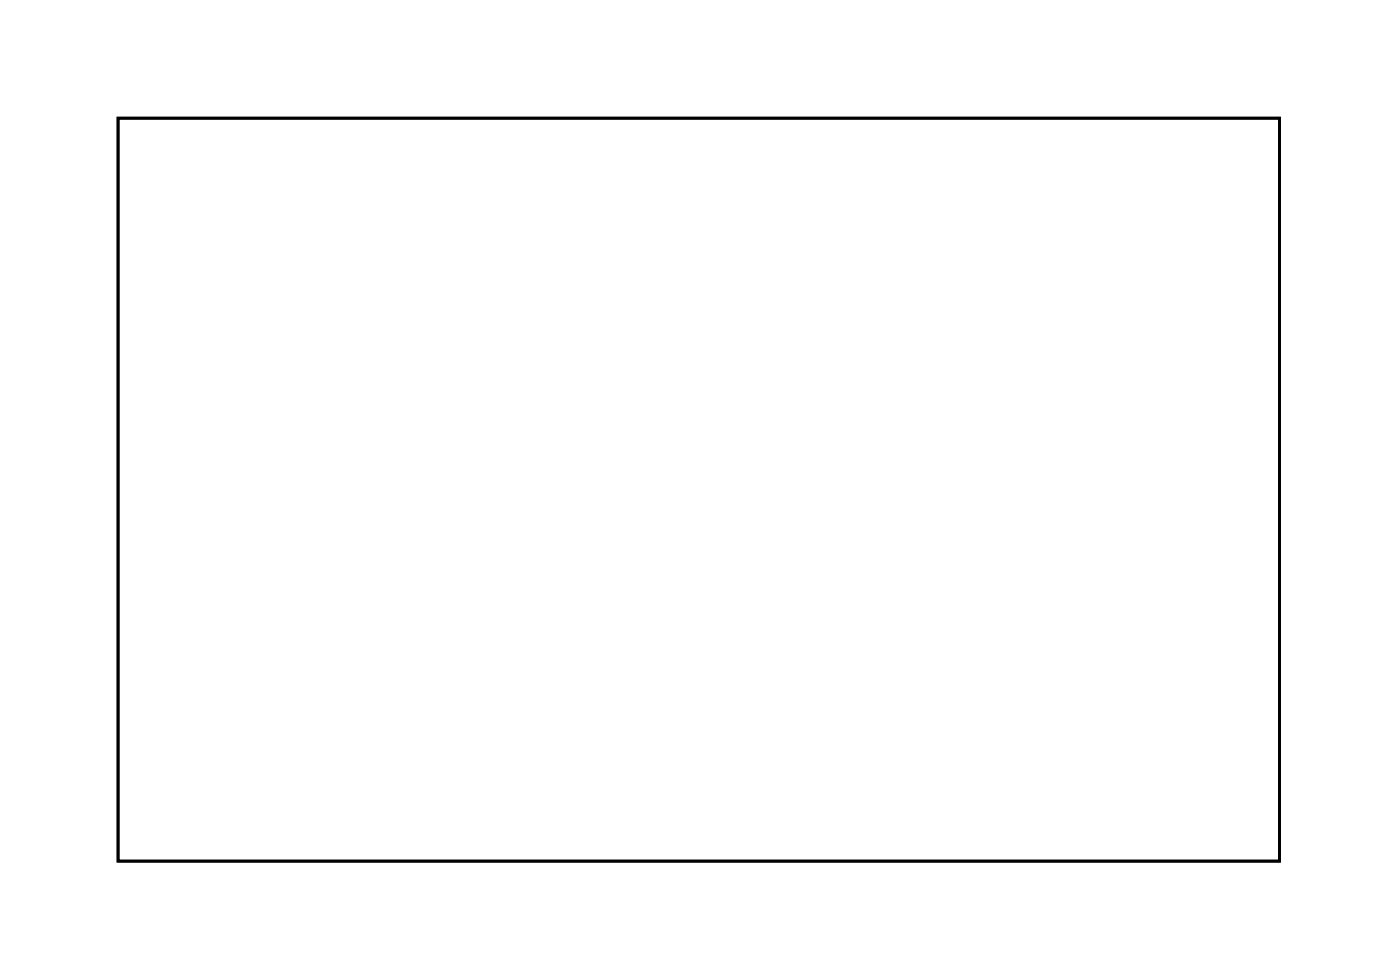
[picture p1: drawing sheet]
<svg xmlns="http://www.w3.org/2000/svg" width="102mm" height="71mm" viewBox="0 0 102 71" stroke-linecap="round" stroke-linejoin="round" font-family="sans-serif">
<path d="M8.6 8.6h84.3v53.8h-84.3z" fill="none" stroke="#000" stroke-width=".2"/>
<path d="M8.6 8.6h84.3v53.8h-84.3z" fill="none" stroke="#000" stroke-width=".07"/>
<circle cx="87.7" cy="59.6" r=".7" fill="#fff"/>
<circle cx="87.7" cy="59.6" r=".7" fill="none" stroke="#fff" stroke-width=".76" stroke-linecap="butt"/>
<circle cx="85.2" cy="59.6" r=".7" fill="#fff"/>
<circle cx="85.2" cy="59.6" r=".7" fill="none" stroke="#fff" stroke-width=".76" stroke-linecap="butt"/>
<circle cx="82.7" cy="59.6" r=".7" fill="#fff"/>
<circle cx="82.7" cy="59.6" r=".7" fill="none" stroke="#fff" stroke-width=".76" stroke-linecap="butt"/>
<circle cx="80.1" cy="59.6" r=".7" fill="#fff"/>
<circle cx="80.1" cy="59.6" r=".7" fill="none" stroke="#fff" stroke-width=".76" stroke-linecap="butt"/>
<circle cx="77.6" cy="59.6" r=".7" fill="#fff"/>
<circle cx="77.6" cy="59.6" r=".7" fill="none" stroke="#fff" stroke-width=".76" stroke-linecap="butt"/>
<circle cx="75" cy="59.6" r=".7" fill="#fff"/>
<circle cx="75" cy="59.6" r=".7" fill="none" stroke="#fff" stroke-width=".76" stroke-linecap="butt"/>
<circle cx="72.5" cy="59.6" r=".7" fill="#fff"/>
<circle cx="72.5" cy="59.6" r=".7" fill="none" stroke="#fff" stroke-width=".76" stroke-linecap="butt"/>
<circle cx="70" cy="59.6" r=".7" fill="#fff"/>
<circle cx="70" cy="59.6" r=".7" fill="none" stroke="#fff" stroke-width=".76" stroke-linecap="butt"/>
<circle cx="65.6" cy="59.6" r=".7" fill="#fff"/>
<circle cx="65.6" cy="59.6" r=".7" fill="none" stroke="#fff" stroke-width=".76" stroke-linecap="butt"/>
<circle cx="63.1" cy="59.6" r=".7" fill="#fff"/>
<circle cx="63.1" cy="59.6" r=".7" fill="none" stroke="#fff" stroke-width=".76" stroke-linecap="butt"/>
<circle cx="60.6" cy="59.6" r=".7" fill="#fff"/>
<circle cx="60.6" cy="59.6" r=".7" fill="none" stroke="#fff" stroke-width=".76" stroke-linecap="butt"/>
<circle cx="58" cy="59.6" r=".7" fill="#fff"/>
<circle cx="58" cy="59.6" r=".7" fill="none" stroke="#fff" stroke-width=".76" stroke-linecap="butt"/>
<circle cx="55.5" cy="59.6" r=".7" fill="#fff"/>
<circle cx="55.5" cy="59.6" r=".7" fill="none" stroke="#fff" stroke-width=".76" stroke-linecap="butt"/>
<circle cx="52.9" cy="59.6" r=".7" fill="#fff"/>
<circle cx="52.9" cy="59.6" r=".7" fill="none" stroke="#fff" stroke-width=".76" stroke-linecap="butt"/>
<circle cx="50.4" cy="59.6" r=".7" fill="#fff"/>
<circle cx="50.4" cy="59.6" r=".7" fill="none" stroke="#fff" stroke-width=".76" stroke-linecap="butt"/>
<circle cx="47.9" cy="59.6" r=".7" fill="#fff"/>
<circle cx="47.9" cy="59.6" r=".7" fill="none" stroke="#fff" stroke-width=".76" stroke-linecap="butt"/>
<circle cx="78.3" cy="11.4" r=".7" fill="#fff"/>
<circle cx="78.3" cy="11.4" r=".7" fill="none" stroke="#fff" stroke-width=".76" stroke-linecap="butt"/>
<circle cx="75.8" cy="11.4" r=".7" fill="#fff"/>
<circle cx="75.8" cy="11.4" r=".7" fill="none" stroke="#fff" stroke-width=".76" stroke-linecap="butt"/>
<circle cx="73.3" cy="11.4" r=".7" fill="#fff"/>
<circle cx="73.3" cy="11.4" r=".7" fill="none" stroke="#fff" stroke-width=".76" stroke-linecap="butt"/>
<circle cx="70.7" cy="11.4" r=".7" fill="#fff"/>
<circle cx="70.7" cy="11.4" r=".7" fill="none" stroke="#fff" stroke-width=".76" stroke-linecap="butt"/>
<circle cx="68.2" cy="11.4" r=".7" fill="#fff"/>
<circle cx="68.2" cy="11.4" r=".7" fill="none" stroke="#fff" stroke-width=".76" stroke-linecap="butt"/>
<circle cx="65.6" cy="11.4" r=".7" fill="#fff"/>
<circle cx="65.6" cy="11.4" r=".7" fill="none" stroke="#fff" stroke-width=".76" stroke-linecap="butt"/>
<circle cx="60.6" cy="11.4" r=".7" fill="#fff"/>
<circle cx="60.6" cy="11.4" r=".7" fill="none" stroke="#fff" stroke-width=".76" stroke-linecap="butt"/>
<circle cx="58" cy="11.4" r=".7" fill="#fff"/>
<circle cx="58" cy="11.4" r=".7" fill="none" stroke="#fff" stroke-width=".76" stroke-linecap="butt"/>
<circle cx="55.5" cy="11.4" r=".7" fill="#fff"/>
<circle cx="55.5" cy="11.4" r=".7" fill="none" stroke="#fff" stroke-width=".76" stroke-linecap="butt"/>
<circle cx="52.9" cy="11.4" r=".7" fill="#fff"/>
<circle cx="52.9" cy="11.4" r=".7" fill="none" stroke="#fff" stroke-width=".76" stroke-linecap="butt"/>
<circle cx="50.4" cy="11.4" r=".7" fill="#fff"/>
<circle cx="50.4" cy="11.4" r=".7" fill="none" stroke="#fff" stroke-width=".76" stroke-linecap="butt"/>
<circle cx="47.9" cy="11.4" r=".7" fill="#fff"/>
<circle cx="47.9" cy="11.4" r=".7" fill="none" stroke="#fff" stroke-width=".76" stroke-linecap="butt"/>
<circle cx="42.8" cy="59.6" r=".7" fill="#fff"/>
<circle cx="42.8" cy="59.6" r=".7" fill="none" stroke="#fff" stroke-width=".76" stroke-linecap="butt"/>
<circle cx="40.2" cy="59.6" r=".7" fill="#fff"/>
<circle cx="40.2" cy="59.6" r=".7" fill="none" stroke="#fff" stroke-width=".76" stroke-linecap="butt"/>
<circle cx="37.7" cy="59.6" r=".7" fill="#fff"/>
<circle cx="37.7" cy="59.6" r=".7" fill="none" stroke="#fff" stroke-width=".76" stroke-linecap="butt"/>
<circle cx="35.2" cy="59.6" r=".7" fill="#fff"/>
<circle cx="35.2" cy="59.6" r=".7" fill="none" stroke="#fff" stroke-width=".76" stroke-linecap="butt"/>
<circle cx="32.6" cy="59.6" r=".7" fill="#fff"/>
<circle cx="32.6" cy="59.6" r=".7" fill="none" stroke="#fff" stroke-width=".76" stroke-linecap="butt"/>
<circle cx="30.1" cy="59.6" r=".7" fill="#fff"/>
<circle cx="30.1" cy="59.6" r=".7" fill="none" stroke="#fff" stroke-width=".76" stroke-linecap="butt"/>
<circle cx="27.5" cy="59.6" r=".7" fill="#fff"/>
<circle cx="27.5" cy="59.6" r=".7" fill="none" stroke="#fff" stroke-width=".76" stroke-linecap="butt"/>
<circle cx="25" cy="59.6" r=".7" fill="#fff"/>
<circle cx="25" cy="59.6" r=".7" fill="none" stroke="#fff" stroke-width=".76" stroke-linecap="butt"/>
<circle cx="45.3" cy="11.4" r=".7" fill="#fff"/>
<circle cx="45.3" cy="11.4" r=".7" fill="none" stroke="#fff" stroke-width=".76" stroke-linecap="butt"/>
<circle cx="42.8" cy="11.4" r=".7" fill="#fff"/>
<circle cx="42.8" cy="11.4" r=".7" fill="none" stroke="#fff" stroke-width=".76" stroke-linecap="butt"/>
<circle cx="37.7" cy="11.4" r=".7" fill="#fff"/>
<circle cx="37.7" cy="11.4" r=".7" fill="none" stroke="#fff" stroke-width=".76" stroke-linecap="butt"/>
<circle cx="35.2" cy="11.4" r=".7" fill="#fff"/>
<circle cx="35.2" cy="11.4" r=".7" fill="none" stroke="#fff" stroke-width=".76" stroke-linecap="butt"/>
<circle cx="32.6" cy="11.4" r=".7" fill="#fff"/>
<circle cx="32.6" cy="11.4" r=".7" fill="none" stroke="#fff" stroke-width=".76" stroke-linecap="butt"/>
<circle cx="30.1" cy="11.4" r=".7" fill="#fff"/>
<circle cx="30.1" cy="11.4" r=".7" fill="none" stroke="#fff" stroke-width=".76" stroke-linecap="butt"/>
<circle cx="27.5" cy="11.4" r=".7" fill="#fff"/>
<circle cx="27.5" cy="11.4" r=".7" fill="none" stroke="#fff" stroke-width=".76" stroke-linecap="butt"/>
<circle cx="25" cy="11.4" r=".7" fill="#fff"/>
<circle cx="25" cy="11.4" r=".7" fill="none" stroke="#fff" stroke-width=".76" stroke-linecap="butt"/>
<circle cx="22.5" cy="11.4" r=".7" fill="#fff"/>
<circle cx="22.5" cy="11.4" r=".7" fill="none" stroke="#fff" stroke-width=".76" stroke-linecap="butt"/>
<circle cx="19.9" cy="11.4" r=".7" fill="#fff"/>
<circle cx="19.9" cy="11.4" r=".7" fill="none" stroke="#fff" stroke-width=".76" stroke-linecap="butt"/>
<circle cx="17.4" cy="59.6" r=".7" fill="#fff"/>
<circle cx="17.4" cy="59.6" r=".7" fill="none" stroke="#fff" stroke-width=".76" stroke-linecap="butt"/>
<circle cx="14.8" cy="59.6" r=".7" fill="#fff"/>
<circle cx="14.8" cy="59.6" r=".7" fill="none" stroke="#fff" stroke-width=".76" stroke-linecap="butt"/>
<circle cx="17.4" cy="57.1" r=".7" fill="#fff"/>
<circle cx="17.4" cy="57.1" r=".7" fill="none" stroke="#fff" stroke-width=".76" stroke-linecap="butt"/>
<circle cx="14.8" cy="57.1" r=".7" fill="#fff"/>
<circle cx="14.8" cy="57.1" r=".7" fill="none" stroke="#fff" stroke-width=".76" stroke-linecap="butt"/>
<circle cx="17.4" cy="54.5" r=".7" fill="#fff"/>
<circle cx="17.4" cy="54.5" r=".7" fill="none" stroke="#fff" stroke-width=".76" stroke-linecap="butt"/>
<circle cx="14.8" cy="54.5" r=".7" fill="#fff"/>
<circle cx="14.8" cy="54.5" r=".7" fill="none" stroke="#fff" stroke-width=".76" stroke-linecap="butt"/>
<circle cx="17.4" cy="52" r=".7" fill="#fff"/>
<circle cx="17.4" cy="52" r=".7" fill="none" stroke="#fff" stroke-width=".76" stroke-linecap="butt"/>
<circle cx="14.8" cy="52" r=".7" fill="#fff"/>
<circle cx="14.8" cy="52" r=".7" fill="none" stroke="#fff" stroke-width=".76" stroke-linecap="butt"/>
<circle cx="17.4" cy="49.5" r=".7" fill="#fff"/>
<circle cx="17.4" cy="49.5" r=".7" fill="none" stroke="#fff" stroke-width=".76" stroke-linecap="butt"/>
<circle cx="14.8" cy="49.5" r=".7" fill="#fff"/>
<circle cx="14.8" cy="49.5" r=".7" fill="none" stroke="#fff" stroke-width=".76" stroke-linecap="butt"/>
<circle cx="17.4" cy="46.9" r=".7" fill="#fff"/>
<circle cx="17.4" cy="46.9" r=".7" fill="none" stroke="#fff" stroke-width=".76" stroke-linecap="butt"/>
<circle cx="14.8" cy="46.9" r=".7" fill="#fff"/>
<circle cx="14.8" cy="46.9" r=".7" fill="none" stroke="#fff" stroke-width=".76" stroke-linecap="butt"/>
<circle cx="17.4" cy="44.4" r=".7" fill="#fff"/>
<circle cx="17.4" cy="44.4" r=".7" fill="none" stroke="#fff" stroke-width=".76" stroke-linecap="butt"/>
<circle cx="14.8" cy="44.4" r=".7" fill="#fff"/>
<circle cx="14.8" cy="44.4" r=".7" fill="none" stroke="#fff" stroke-width=".76" stroke-linecap="butt"/>
<circle cx="17.4" cy="41.8" r=".7" fill="#fff"/>
<circle cx="17.4" cy="41.8" r=".7" fill="none" stroke="#fff" stroke-width=".76" stroke-linecap="butt"/>
<circle cx="14.8" cy="41.8" r=".7" fill="#fff"/>
<circle cx="14.8" cy="41.8" r=".7" fill="none" stroke="#fff" stroke-width=".76" stroke-linecap="butt"/>
<circle cx="17.4" cy="39.3" r=".7" fill="#fff"/>
<circle cx="17.4" cy="39.3" r=".7" fill="none" stroke="#fff" stroke-width=".76" stroke-linecap="butt"/>
<circle cx="14.8" cy="39.3" r=".7" fill="#fff"/>
<circle cx="14.8" cy="39.3" r=".7" fill="none" stroke="#fff" stroke-width=".76" stroke-linecap="butt"/>
<circle cx="17.4" cy="36.8" r=".7" fill="#fff"/>
<circle cx="17.4" cy="36.8" r=".7" fill="none" stroke="#fff" stroke-width=".76" stroke-linecap="butt"/>
<circle cx="14.8" cy="36.8" r=".7" fill="#fff"/>
<circle cx="14.8" cy="36.8" r=".7" fill="none" stroke="#fff" stroke-width=".76" stroke-linecap="butt"/>
<circle cx="17.4" cy="34.2" r=".7" fill="#fff"/>
<circle cx="17.4" cy="34.2" r=".7" fill="none" stroke="#fff" stroke-width=".76" stroke-linecap="butt"/>
<circle cx="14.8" cy="34.2" r=".7" fill="#fff"/>
<circle cx="14.8" cy="34.2" r=".7" fill="none" stroke="#fff" stroke-width=".76" stroke-linecap="butt"/>
<circle cx="17.4" cy="31.7" r=".7" fill="#fff"/>
<circle cx="17.4" cy="31.7" r=".7" fill="none" stroke="#fff" stroke-width=".76" stroke-linecap="butt"/>
<circle cx="14.8" cy="31.7" r=".7" fill="#fff"/>
<circle cx="14.8" cy="31.7" r=".7" fill="none" stroke="#fff" stroke-width=".76" stroke-linecap="butt"/>
<circle cx="17.4" cy="29.1" r=".7" fill="#fff"/>
<circle cx="17.4" cy="29.1" r=".7" fill="none" stroke="#fff" stroke-width=".76" stroke-linecap="butt"/>
<circle cx="14.8" cy="29.1" r=".7" fill="#fff"/>
<circle cx="14.8" cy="29.1" r=".7" fill="none" stroke="#fff" stroke-width=".76" stroke-linecap="butt"/>
<circle cx="17.4" cy="26.6" r=".7" fill="#fff"/>
<circle cx="17.4" cy="26.6" r=".7" fill="none" stroke="#fff" stroke-width=".76" stroke-linecap="butt"/>
<circle cx="14.8" cy="26.6" r=".7" fill="#fff"/>
<circle cx="14.8" cy="26.6" r=".7" fill="none" stroke="#fff" stroke-width=".76" stroke-linecap="butt"/>
<circle cx="17.4" cy="24.1" r=".7" fill="#fff"/>
<circle cx="17.4" cy="24.1" r=".7" fill="none" stroke="#fff" stroke-width=".76" stroke-linecap="butt"/>
<circle cx="14.8" cy="24.1" r=".7" fill="#fff"/>
<circle cx="14.8" cy="24.1" r=".7" fill="none" stroke="#fff" stroke-width=".76" stroke-linecap="butt"/>
<circle cx="17.4" cy="21.5" r=".7" fill="#fff"/>
<circle cx="17.4" cy="21.5" r=".7" fill="none" stroke="#fff" stroke-width=".76" stroke-linecap="butt"/>
<circle cx="14.8" cy="21.5" r=".7" fill="#fff"/>
<circle cx="14.8" cy="21.5" r=".7" fill="none" stroke="#fff" stroke-width=".76" stroke-linecap="butt"/>
<circle cx="17.4" cy="19" r=".7" fill="#fff"/>
<circle cx="17.4" cy="19" r=".7" fill="none" stroke="#fff" stroke-width=".76" stroke-linecap="butt"/>
<circle cx="14.8" cy="19" r=".7" fill="#fff"/>
<circle cx="14.8" cy="19" r=".7" fill="none" stroke="#fff" stroke-width=".76" stroke-linecap="butt"/>
<circle cx="17.4" cy="16.4" r=".7" fill="#fff"/>
<circle cx="17.4" cy="16.4" r=".7" fill="none" stroke="#fff" stroke-width=".76" stroke-linecap="butt"/>
<circle cx="14.8" cy="16.4" r=".7" fill="#fff"/>
<circle cx="14.8" cy="16.4" r=".7" fill="none" stroke="#fff" stroke-width=".76" stroke-linecap="butt"/>
<circle cx="10.8" cy="51.4" r=".75" fill="#fff"/>
<circle cx="10.8" cy="51.4" r=".75" fill="none" stroke="#fff" stroke-width=".76" stroke-linecap="butt"/>
<circle cx="10.8" cy="53.9" r=".75" fill="#fff"/>
<circle cx="10.8" cy="53.9" r=".75" fill="none" stroke="#fff" stroke-width=".76" stroke-linecap="butt"/>
<circle cx="10.8" cy="56.4" r=".75" fill="#fff"/>
<circle cx="10.8" cy="56.4" r=".75" fill="none" stroke="#fff" stroke-width=".76" stroke-linecap="butt"/>
<circle cx="20.8" cy="19.4" r=".75" fill="#fff"/>
<circle cx="20.8" cy="19.4" r=".75" fill="none" stroke="#fff" stroke-width=".76" stroke-linecap="butt"/>
<circle cx="20.8" cy="21.9" r=".75" fill="#fff"/>
<circle cx="20.8" cy="21.9" r=".75" fill="none" stroke="#fff" stroke-width=".76" stroke-linecap="butt"/>
<circle cx="20.8" cy="24.4" r=".75" fill="#fff"/>
<circle cx="20.8" cy="24.4" r=".75" fill="none" stroke="#fff" stroke-width=".76" stroke-linecap="butt"/>
<circle cx="20.8" cy="27.4" r=".75" fill="#fff"/>
<circle cx="20.8" cy="27.4" r=".75" fill="none" stroke="#fff" stroke-width=".76" stroke-linecap="butt"/>
<circle cx="20.8" cy="29.9" r=".75" fill="#fff"/>
<circle cx="20.8" cy="29.9" r=".75" fill="none" stroke="#fff" stroke-width=".76" stroke-linecap="butt"/>
<circle cx="20.8" cy="32.4" r=".75" fill="#fff"/>
<circle cx="20.8" cy="32.4" r=".75" fill="none" stroke="#fff" stroke-width=".76" stroke-linecap="butt"/>
<circle cx="10.8" cy="27.4" r=".75" fill="#fff"/>
<circle cx="10.8" cy="27.4" r=".75" fill="none" stroke="#fff" stroke-width=".76" stroke-linecap="butt"/>
<circle cx="10.8" cy="29.9" r=".75" fill="#fff"/>
<circle cx="10.8" cy="29.9" r=".75" fill="none" stroke="#fff" stroke-width=".76" stroke-linecap="butt"/>
<circle cx="10.8" cy="32.4" r=".75" fill="#fff"/>
<circle cx="10.8" cy="32.4" r=".75" fill="none" stroke="#fff" stroke-width=".76" stroke-linecap="butt"/>
<circle cx="10.8" cy="35.4" r=".75" fill="#fff"/>
<circle cx="10.8" cy="35.4" r=".75" fill="none" stroke="#fff" stroke-width=".76" stroke-linecap="butt"/>
<circle cx="10.8" cy="37.9" r=".75" fill="#fff"/>
<circle cx="10.8" cy="37.9" r=".75" fill="none" stroke="#fff" stroke-width=".76" stroke-linecap="butt"/>
<circle cx="10.8" cy="40.4" r=".75" fill="#fff"/>
<circle cx="10.8" cy="40.4" r=".75" fill="none" stroke="#fff" stroke-width=".76" stroke-linecap="butt"/>
<circle cx="10.8" cy="19.4" r=".75" fill="#fff"/>
<circle cx="10.8" cy="19.4" r=".75" fill="none" stroke="#fff" stroke-width=".76" stroke-linecap="butt"/>
<circle cx="10.8" cy="21.9" r=".75" fill="#fff"/>
<circle cx="10.8" cy="21.9" r=".75" fill="none" stroke="#fff" stroke-width=".76" stroke-linecap="butt"/>
<circle cx="10.8" cy="24.4" r=".75" fill="#fff"/>
<circle cx="10.8" cy="24.4" r=".75" fill="none" stroke="#fff" stroke-width=".76" stroke-linecap="butt"/>
<circle cx="20.8" cy="51.4" r=".75" fill="#fff"/>
<circle cx="20.8" cy="51.4" r=".75" fill="none" stroke="#fff" stroke-width=".76" stroke-linecap="butt"/>
<circle cx="20.8" cy="53.9" r=".75" fill="#fff"/>
<circle cx="20.8" cy="53.9" r=".75" fill="none" stroke="#fff" stroke-width=".76" stroke-linecap="butt"/>
<circle cx="20.8" cy="56.4" r=".75" fill="#fff"/>
<circle cx="20.8" cy="56.4" r=".75" fill="none" stroke="#fff" stroke-width=".76" stroke-linecap="butt"/>
<circle cx="10.8" cy="43.4" r=".75" fill="#fff"/>
<circle cx="10.8" cy="43.4" r=".75" fill="none" stroke="#fff" stroke-width=".76" stroke-linecap="butt"/>
<circle cx="10.8" cy="45.9" r=".75" fill="#fff"/>
<circle cx="10.8" cy="45.9" r=".75" fill="none" stroke="#fff" stroke-width=".76" stroke-linecap="butt"/>
<circle cx="10.8" cy="48.4" r=".75" fill="#fff"/>
<circle cx="10.8" cy="48.4" r=".75" fill="none" stroke="#fff" stroke-width=".76" stroke-linecap="butt"/>
<circle cx="20.8" cy="35.4" r=".75" fill="#fff"/>
<circle cx="20.8" cy="35.4" r=".75" fill="none" stroke="#fff" stroke-width=".76" stroke-linecap="butt"/>
<circle cx="20.8" cy="37.9" r=".75" fill="#fff"/>
<circle cx="20.8" cy="37.9" r=".75" fill="none" stroke="#fff" stroke-width=".76" stroke-linecap="butt"/>
<circle cx="20.8" cy="40.4" r=".75" fill="#fff"/>
<circle cx="20.8" cy="40.4" r=".75" fill="none" stroke="#fff" stroke-width=".76" stroke-linecap="butt"/>
<circle cx="20.8" cy="43.4" r=".75" fill="#fff"/>
<circle cx="20.8" cy="43.4" r=".75" fill="none" stroke="#fff" stroke-width=".76" stroke-linecap="butt"/>
<circle cx="20.8" cy="45.9" r=".75" fill="#fff"/>
<circle cx="20.8" cy="45.9" r=".75" fill="none" stroke="#fff" stroke-width=".76" stroke-linecap="butt"/>
<circle cx="20.8" cy="48.4" r=".75" fill="#fff"/>
<circle cx="20.8" cy="48.4" r=".75" fill="none" stroke="#fff" stroke-width=".76" stroke-linecap="butt"/>
<circle cx="24.8" cy="51.4" r=".75" fill="#fff"/>
<circle cx="24.8" cy="51.4" r=".75" fill="none" stroke="#fff" stroke-width=".76" stroke-linecap="butt"/>
<circle cx="24.8" cy="43.4" r=".75" fill="#fff"/>
<circle cx="24.8" cy="43.4" r=".75" fill="none" stroke="#fff" stroke-width=".76" stroke-linecap="butt"/>
<circle cx="24.8" cy="35.4" r=".75" fill="#fff"/>
<circle cx="24.8" cy="35.4" r=".75" fill="none" stroke="#fff" stroke-width=".76" stroke-linecap="butt"/>
<circle cx="24.8" cy="27.4" r=".75" fill="#fff"/>
<circle cx="24.8" cy="27.4" r=".75" fill="none" stroke="#fff" stroke-width=".76" stroke-linecap="butt"/>
<circle cx="11" cy="14.1" r=".75" fill="#fff"/>
<circle cx="11" cy="14.1" r=".75" fill="none" stroke="#fff" stroke-width=".76" stroke-linecap="butt"/>
<circle cx="11" cy="11.6" r=".75" fill="#fff"/>
<circle cx="11" cy="11.6" r=".75" fill="none" stroke="#fff" stroke-width=".76" stroke-linecap="butt"/>
<circle cx="10.8" cy="59.4" r=".75" fill="#fff"/>
<circle cx="10.8" cy="59.4" r=".75" fill="none" stroke="#fff" stroke-width=".76" stroke-linecap="butt"/>
<circle cx="20.8" cy="59.4" r=".75" fill="#fff"/>
<circle cx="20.8" cy="59.4" r=".75" fill="none" stroke="#fff" stroke-width=".76" stroke-linecap="butt"/>
<circle cx="30.8" cy="53.4" r=".75" fill="#fff"/>
<circle cx="30.8" cy="53.4" r=".75" fill="none" stroke="#fff" stroke-width=".76" stroke-linecap="butt"/>
<circle cx="44.8" cy="15.4" r=".75" fill="#fff"/>
<circle cx="44.8" cy="15.4" r=".75" fill="none" stroke="#fff" stroke-width=".76" stroke-linecap="butt"/>
<circle cx="42.3" cy="15.4" r=".75" fill="#fff"/>
<circle cx="42.3" cy="15.4" r=".75" fill="none" stroke="#fff" stroke-width=".76" stroke-linecap="butt"/>
<circle cx="87.8" cy="55.4" r=".75" fill="#fff"/>
<circle cx="87.8" cy="55.4" r=".75" fill="none" stroke="#fff" stroke-width=".76" stroke-linecap="butt"/>
<circle cx="85.3" cy="55.4" r=".75" fill="#fff"/>
<circle cx="85.3" cy="55.4" r=".75" fill="none" stroke="#fff" stroke-width=".76" stroke-linecap="butt"/>
<circle cx="65.8" cy="55.4" r=".75" fill="#fff"/>
<circle cx="65.8" cy="55.4" r=".75" fill="none" stroke="#fff" stroke-width=".76" stroke-linecap="butt"/>
<circle cx="63.3" cy="55.4" r=".75" fill="#fff"/>
<circle cx="63.3" cy="55.4" r=".75" fill="none" stroke="#fff" stroke-width=".76" stroke-linecap="butt"/>
<circle cx="37.8" cy="51.4" r=".75" fill="#fff"/>
<circle cx="37.8" cy="51.4" r=".75" fill="none" stroke="#fff" stroke-width=".76" stroke-linecap="butt"/>
<circle cx="35.3" cy="51.4" r=".75" fill="#fff"/>
<circle cx="35.3" cy="51.4" r=".75" fill="none" stroke="#fff" stroke-width=".76" stroke-linecap="butt"/>
<circle cx="42.8" cy="55.4" r=".75" fill="#fff"/>
<circle cx="42.8" cy="55.4" r=".75" fill="none" stroke="#fff" stroke-width=".76" stroke-linecap="butt"/>
<circle cx="40.3" cy="55.4" r=".75" fill="#fff"/>
<circle cx="40.3" cy="55.4" r=".75" fill="none" stroke="#fff" stroke-width=".76" stroke-linecap="butt"/>
<circle cx="38.3" cy="15.4" r=".75" fill="#fff"/>
<circle cx="38.3" cy="15.4" r=".75" fill="none" stroke="#fff" stroke-width=".76" stroke-linecap="butt"/>
<circle cx="35.8" cy="15.4" r=".75" fill="#fff"/>
<circle cx="35.8" cy="15.4" r=".75" fill="none" stroke="#fff" stroke-width=".76" stroke-linecap="butt"/>
<circle cx="33.3" cy="15.4" r=".75" fill="#fff"/>
<circle cx="33.3" cy="15.4" r=".75" fill="none" stroke="#fff" stroke-width=".76" stroke-linecap="butt"/>
<circle cx="30.8" cy="15.4" r=".75" fill="#fff"/>
<circle cx="30.8" cy="15.4" r=".75" fill="none" stroke="#fff" stroke-width=".76" stroke-linecap="butt"/>
<circle cx="28.3" cy="15.4" r=".75" fill="#fff"/>
<circle cx="28.3" cy="15.4" r=".75" fill="none" stroke="#fff" stroke-width=".76" stroke-linecap="butt"/>
<circle cx="25.8" cy="15.4" r=".75" fill="#fff"/>
<circle cx="25.8" cy="15.4" r=".75" fill="none" stroke="#fff" stroke-width=".76" stroke-linecap="butt"/>
<circle cx="60.3" cy="15.4" r=".75" fill="#fff"/>
<circle cx="60.3" cy="15.4" r=".75" fill="none" stroke="#fff" stroke-width=".76" stroke-linecap="butt"/>
<circle cx="57.8" cy="15.4" r=".75" fill="#fff"/>
<circle cx="57.8" cy="15.4" r=".75" fill="none" stroke="#fff" stroke-width=".76" stroke-linecap="butt"/>
<circle cx="55.3" cy="15.4" r=".75" fill="#fff"/>
<circle cx="55.3" cy="15.4" r=".75" fill="none" stroke="#fff" stroke-width=".76" stroke-linecap="butt"/>
<circle cx="52.8" cy="15.4" r=".75" fill="#fff"/>
<circle cx="52.8" cy="15.4" r=".75" fill="none" stroke="#fff" stroke-width=".76" stroke-linecap="butt"/>
<circle cx="50.3" cy="15.4" r=".75" fill="#fff"/>
<circle cx="50.3" cy="15.4" r=".75" fill="none" stroke="#fff" stroke-width=".76" stroke-linecap="butt"/>
<circle cx="47.8" cy="15.4" r=".75" fill="#fff"/>
<circle cx="47.8" cy="15.4" r=".75" fill="none" stroke="#fff" stroke-width=".76" stroke-linecap="butt"/>
<circle cx="78.3" cy="15.4" r=".75" fill="#fff"/>
<circle cx="78.3" cy="15.4" r=".75" fill="none" stroke="#fff" stroke-width=".76" stroke-linecap="butt"/>
<circle cx="75.8" cy="15.4" r=".75" fill="#fff"/>
<circle cx="75.8" cy="15.4" r=".75" fill="none" stroke="#fff" stroke-width=".76" stroke-linecap="butt"/>
<circle cx="73.3" cy="15.4" r=".75" fill="#fff"/>
<circle cx="73.3" cy="15.4" r=".75" fill="none" stroke="#fff" stroke-width=".76" stroke-linecap="butt"/>
<circle cx="70.8" cy="15.4" r=".75" fill="#fff"/>
<circle cx="70.8" cy="15.4" r=".75" fill="none" stroke="#fff" stroke-width=".76" stroke-linecap="butt"/>
<circle cx="68.3" cy="15.4" r=".75" fill="#fff"/>
<circle cx="68.3" cy="15.4" r=".75" fill="none" stroke="#fff" stroke-width=".76" stroke-linecap="butt"/>
<circle cx="65.8" cy="15.4" r=".75" fill="#fff"/>
<circle cx="65.8" cy="15.4" r=".75" fill="none" stroke="#fff" stroke-width=".76" stroke-linecap="butt"/>
<circle cx="82.3" cy="55.4" r=".75" fill="#fff"/>
<circle cx="82.3" cy="55.4" r=".75" fill="none" stroke="#fff" stroke-width=".76" stroke-linecap="butt"/>
<circle cx="79.8" cy="55.4" r=".75" fill="#fff"/>
<circle cx="79.8" cy="55.4" r=".75" fill="none" stroke="#fff" stroke-width=".76" stroke-linecap="butt"/>
<circle cx="77.3" cy="55.4" r=".75" fill="#fff"/>
<circle cx="77.3" cy="55.4" r=".75" fill="none" stroke="#fff" stroke-width=".76" stroke-linecap="butt"/>
<circle cx="74.8" cy="55.4" r=".75" fill="#fff"/>
<circle cx="74.8" cy="55.4" r=".75" fill="none" stroke="#fff" stroke-width=".76" stroke-linecap="butt"/>
<circle cx="72.3" cy="55.4" r=".75" fill="#fff"/>
<circle cx="72.3" cy="55.4" r=".75" fill="none" stroke="#fff" stroke-width=".76" stroke-linecap="butt"/>
<circle cx="69.8" cy="55.4" r=".75" fill="#fff"/>
<circle cx="69.8" cy="55.4" r=".75" fill="none" stroke="#fff" stroke-width=".76" stroke-linecap="butt"/>
<circle cx="60.3" cy="55.4" r=".75" fill="#fff"/>
<circle cx="60.3" cy="55.4" r=".75" fill="none" stroke="#fff" stroke-width=".76" stroke-linecap="butt"/>
<circle cx="57.8" cy="55.4" r=".75" fill="#fff"/>
<circle cx="57.8" cy="55.4" r=".75" fill="none" stroke="#fff" stroke-width=".76" stroke-linecap="butt"/>
<circle cx="55.3" cy="55.4" r=".75" fill="#fff"/>
<circle cx="55.3" cy="55.4" r=".75" fill="none" stroke="#fff" stroke-width=".76" stroke-linecap="butt"/>
<circle cx="52.8" cy="55.4" r=".75" fill="#fff"/>
<circle cx="52.8" cy="55.4" r=".75" fill="none" stroke="#fff" stroke-width=".76" stroke-linecap="butt"/>
<circle cx="50.3" cy="55.4" r=".75" fill="#fff"/>
<circle cx="50.3" cy="55.4" r=".75" fill="none" stroke="#fff" stroke-width=".76" stroke-linecap="butt"/>
<circle cx="47.8" cy="55.4" r=".75" fill="#fff"/>
<circle cx="47.8" cy="55.4" r=".75" fill="none" stroke="#fff" stroke-width=".76" stroke-linecap="butt"/>
<circle cx="31.4" cy="56.4" r=".75" fill="#fff"/>
<circle cx="31.4" cy="56.4" r=".75" fill="none" stroke="#fff" stroke-width=".76" stroke-linecap="butt"/>
<circle cx="28.9" cy="56.4" r=".75" fill="#fff"/>
<circle cx="28.9" cy="56.4" r=".75" fill="none" stroke="#fff" stroke-width=".76" stroke-linecap="butt"/>
<circle cx="26.3" cy="56.4" r=".75" fill="#fff"/>
<circle cx="26.3" cy="56.4" r=".75" fill="none" stroke="#fff" stroke-width=".76" stroke-linecap="butt"/>
<circle cx="23.8" cy="56.4" r=".75" fill="#fff"/>
<circle cx="23.8" cy="56.4" r=".75" fill="none" stroke="#fff" stroke-width=".76" stroke-linecap="butt"/>
<circle cx="89.4" cy="44.4" r=".75" fill="#fff"/>
<circle cx="89.4" cy="44.4" r=".75" fill="none" stroke="#fff" stroke-width=".76" stroke-linecap="butt"/>
<circle cx="86.9" cy="44.4" r=".75" fill="#fff"/>
<circle cx="86.9" cy="44.4" r=".75" fill="none" stroke="#fff" stroke-width=".76" stroke-linecap="butt"/>
<circle cx="84.3" cy="44.4" r=".75" fill="#fff"/>
<circle cx="84.3" cy="44.4" r=".75" fill="none" stroke="#fff" stroke-width=".76" stroke-linecap="butt"/>
<circle cx="81.8" cy="44.4" r=".75" fill="#fff"/>
<circle cx="81.8" cy="44.4" r=".75" fill="none" stroke="#fff" stroke-width=".76" stroke-linecap="butt"/>
<circle cx="79.2" cy="44.4" r=".75" fill="#fff"/>
<circle cx="79.2" cy="44.4" r=".75" fill="none" stroke="#fff" stroke-width=".76" stroke-linecap="butt"/>
<circle cx="76.7" cy="44.4" r=".75" fill="#fff"/>
<circle cx="76.7" cy="44.4" r=".75" fill="none" stroke="#fff" stroke-width=".76" stroke-linecap="butt"/>
<circle cx="74.2" cy="44.4" r=".75" fill="#fff"/>
<circle cx="74.2" cy="44.4" r=".75" fill="none" stroke="#fff" stroke-width=".76" stroke-linecap="butt"/>
<circle cx="71.6" cy="44.4" r=".75" fill="#fff"/>
<circle cx="71.6" cy="44.4" r=".75" fill="none" stroke="#fff" stroke-width=".76" stroke-linecap="butt"/>
<circle cx="89.4" cy="40.4" r=".75" fill="#fff"/>
<circle cx="89.4" cy="40.4" r=".75" fill="none" stroke="#fff" stroke-width=".76" stroke-linecap="butt"/>
<circle cx="86.9" cy="40.4" r=".75" fill="#fff"/>
<circle cx="86.9" cy="40.4" r=".75" fill="none" stroke="#fff" stroke-width=".76" stroke-linecap="butt"/>
<circle cx="84.3" cy="40.4" r=".75" fill="#fff"/>
<circle cx="84.3" cy="40.4" r=".75" fill="none" stroke="#fff" stroke-width=".76" stroke-linecap="butt"/>
<circle cx="81.8" cy="40.4" r=".75" fill="#fff"/>
<circle cx="81.8" cy="40.4" r=".75" fill="none" stroke="#fff" stroke-width=".76" stroke-linecap="butt"/>
<circle cx="79.2" cy="40.4" r=".75" fill="#fff"/>
<circle cx="79.2" cy="40.4" r=".75" fill="none" stroke="#fff" stroke-width=".76" stroke-linecap="butt"/>
<circle cx="76.7" cy="40.4" r=".75" fill="#fff"/>
<circle cx="76.7" cy="40.4" r=".75" fill="none" stroke="#fff" stroke-width=".76" stroke-linecap="butt"/>
<circle cx="74.2" cy="40.4" r=".75" fill="#fff"/>
<circle cx="74.2" cy="40.4" r=".75" fill="none" stroke="#fff" stroke-width=".76" stroke-linecap="butt"/>
<circle cx="71.6" cy="40.4" r=".75" fill="#fff"/>
<circle cx="71.6" cy="40.4" r=".75" fill="none" stroke="#fff" stroke-width=".76" stroke-linecap="butt"/>
<circle cx="89.4" cy="36.4" r=".75" fill="#fff"/>
<circle cx="89.4" cy="36.4" r=".75" fill="none" stroke="#fff" stroke-width=".76" stroke-linecap="butt"/>
<circle cx="86.9" cy="36.4" r=".75" fill="#fff"/>
<circle cx="86.9" cy="36.4" r=".75" fill="none" stroke="#fff" stroke-width=".76" stroke-linecap="butt"/>
<circle cx="84.3" cy="36.4" r=".75" fill="#fff"/>
<circle cx="84.3" cy="36.4" r=".75" fill="none" stroke="#fff" stroke-width=".76" stroke-linecap="butt"/>
<circle cx="81.8" cy="36.4" r=".75" fill="#fff"/>
<circle cx="81.8" cy="36.4" r=".75" fill="none" stroke="#fff" stroke-width=".76" stroke-linecap="butt"/>
<circle cx="79.2" cy="36.4" r=".75" fill="#fff"/>
<circle cx="79.2" cy="36.4" r=".75" fill="none" stroke="#fff" stroke-width=".76" stroke-linecap="butt"/>
<circle cx="76.7" cy="36.4" r=".75" fill="#fff"/>
<circle cx="76.7" cy="36.4" r=".75" fill="none" stroke="#fff" stroke-width=".76" stroke-linecap="butt"/>
<circle cx="74.2" cy="36.4" r=".75" fill="#fff"/>
<circle cx="74.2" cy="36.4" r=".75" fill="none" stroke="#fff" stroke-width=".76" stroke-linecap="butt"/>
<circle cx="71.6" cy="36.4" r=".75" fill="#fff"/>
<circle cx="71.6" cy="36.4" r=".75" fill="none" stroke="#fff" stroke-width=".76" stroke-linecap="butt"/>
<circle cx="89.4" cy="32.4" r=".75" fill="#fff"/>
<circle cx="89.4" cy="32.4" r=".75" fill="none" stroke="#fff" stroke-width=".76" stroke-linecap="butt"/>
<circle cx="86.9" cy="32.4" r=".75" fill="#fff"/>
<circle cx="86.9" cy="32.4" r=".75" fill="none" stroke="#fff" stroke-width=".76" stroke-linecap="butt"/>
<circle cx="84.3" cy="32.4" r=".75" fill="#fff"/>
<circle cx="84.3" cy="32.4" r=".75" fill="none" stroke="#fff" stroke-width=".76" stroke-linecap="butt"/>
<circle cx="81.8" cy="32.4" r=".75" fill="#fff"/>
<circle cx="81.8" cy="32.4" r=".75" fill="none" stroke="#fff" stroke-width=".76" stroke-linecap="butt"/>
<circle cx="79.2" cy="32.4" r=".75" fill="#fff"/>
<circle cx="79.2" cy="32.4" r=".75" fill="none" stroke="#fff" stroke-width=".76" stroke-linecap="butt"/>
<circle cx="76.7" cy="32.4" r=".75" fill="#fff"/>
<circle cx="76.7" cy="32.4" r=".75" fill="none" stroke="#fff" stroke-width=".76" stroke-linecap="butt"/>
<circle cx="74.2" cy="32.4" r=".75" fill="#fff"/>
<circle cx="74.2" cy="32.4" r=".75" fill="none" stroke="#fff" stroke-width=".76" stroke-linecap="butt"/>
<circle cx="71.6" cy="32.4" r=".75" fill="#fff"/>
<circle cx="71.6" cy="32.4" r=".75" fill="none" stroke="#fff" stroke-width=".76" stroke-linecap="butt"/>
<circle cx="89.4" cy="28.4" r=".75" fill="#fff"/>
<circle cx="89.4" cy="28.4" r=".75" fill="none" stroke="#fff" stroke-width=".76" stroke-linecap="butt"/>
<circle cx="86.9" cy="28.4" r=".75" fill="#fff"/>
<circle cx="86.9" cy="28.4" r=".75" fill="none" stroke="#fff" stroke-width=".76" stroke-linecap="butt"/>
<circle cx="84.3" cy="28.4" r=".75" fill="#fff"/>
<circle cx="84.3" cy="28.4" r=".75" fill="none" stroke="#fff" stroke-width=".76" stroke-linecap="butt"/>
<circle cx="81.8" cy="28.4" r=".75" fill="#fff"/>
<circle cx="81.8" cy="28.4" r=".75" fill="none" stroke="#fff" stroke-width=".76" stroke-linecap="butt"/>
<circle cx="79.2" cy="28.4" r=".75" fill="#fff"/>
<circle cx="79.2" cy="28.4" r=".75" fill="none" stroke="#fff" stroke-width=".76" stroke-linecap="butt"/>
<circle cx="76.7" cy="28.4" r=".75" fill="#fff"/>
<circle cx="76.7" cy="28.4" r=".75" fill="none" stroke="#fff" stroke-width=".76" stroke-linecap="butt"/>
<circle cx="74.2" cy="28.4" r=".75" fill="#fff"/>
<circle cx="74.2" cy="28.4" r=".75" fill="none" stroke="#fff" stroke-width=".76" stroke-linecap="butt"/>
<circle cx="71.6" cy="28.4" r=".75" fill="#fff"/>
<circle cx="71.6" cy="28.4" r=".75" fill="none" stroke="#fff" stroke-width=".76" stroke-linecap="butt"/>
<circle cx="89.4" cy="24.4" r=".75" fill="#fff"/>
<circle cx="89.4" cy="24.4" r=".75" fill="none" stroke="#fff" stroke-width=".76" stroke-linecap="butt"/>
<circle cx="86.9" cy="24.4" r=".75" fill="#fff"/>
<circle cx="86.9" cy="24.4" r=".75" fill="none" stroke="#fff" stroke-width=".76" stroke-linecap="butt"/>
<circle cx="84.3" cy="24.4" r=".75" fill="#fff"/>
<circle cx="84.3" cy="24.4" r=".75" fill="none" stroke="#fff" stroke-width=".76" stroke-linecap="butt"/>
<circle cx="81.8" cy="24.4" r=".75" fill="#fff"/>
<circle cx="81.8" cy="24.4" r=".75" fill="none" stroke="#fff" stroke-width=".76" stroke-linecap="butt"/>
<circle cx="79.2" cy="24.4" r=".75" fill="#fff"/>
<circle cx="79.2" cy="24.4" r=".75" fill="none" stroke="#fff" stroke-width=".76" stroke-linecap="butt"/>
<circle cx="76.7" cy="24.4" r=".75" fill="#fff"/>
<circle cx="76.7" cy="24.4" r=".75" fill="none" stroke="#fff" stroke-width=".76" stroke-linecap="butt"/>
<circle cx="74.2" cy="24.4" r=".75" fill="#fff"/>
<circle cx="74.2" cy="24.4" r=".75" fill="none" stroke="#fff" stroke-width=".76" stroke-linecap="butt"/>
<circle cx="71.6" cy="24.4" r=".75" fill="#fff"/>
<circle cx="71.6" cy="24.4" r=".75" fill="none" stroke="#fff" stroke-width=".76" stroke-linecap="butt"/>
</svg>
